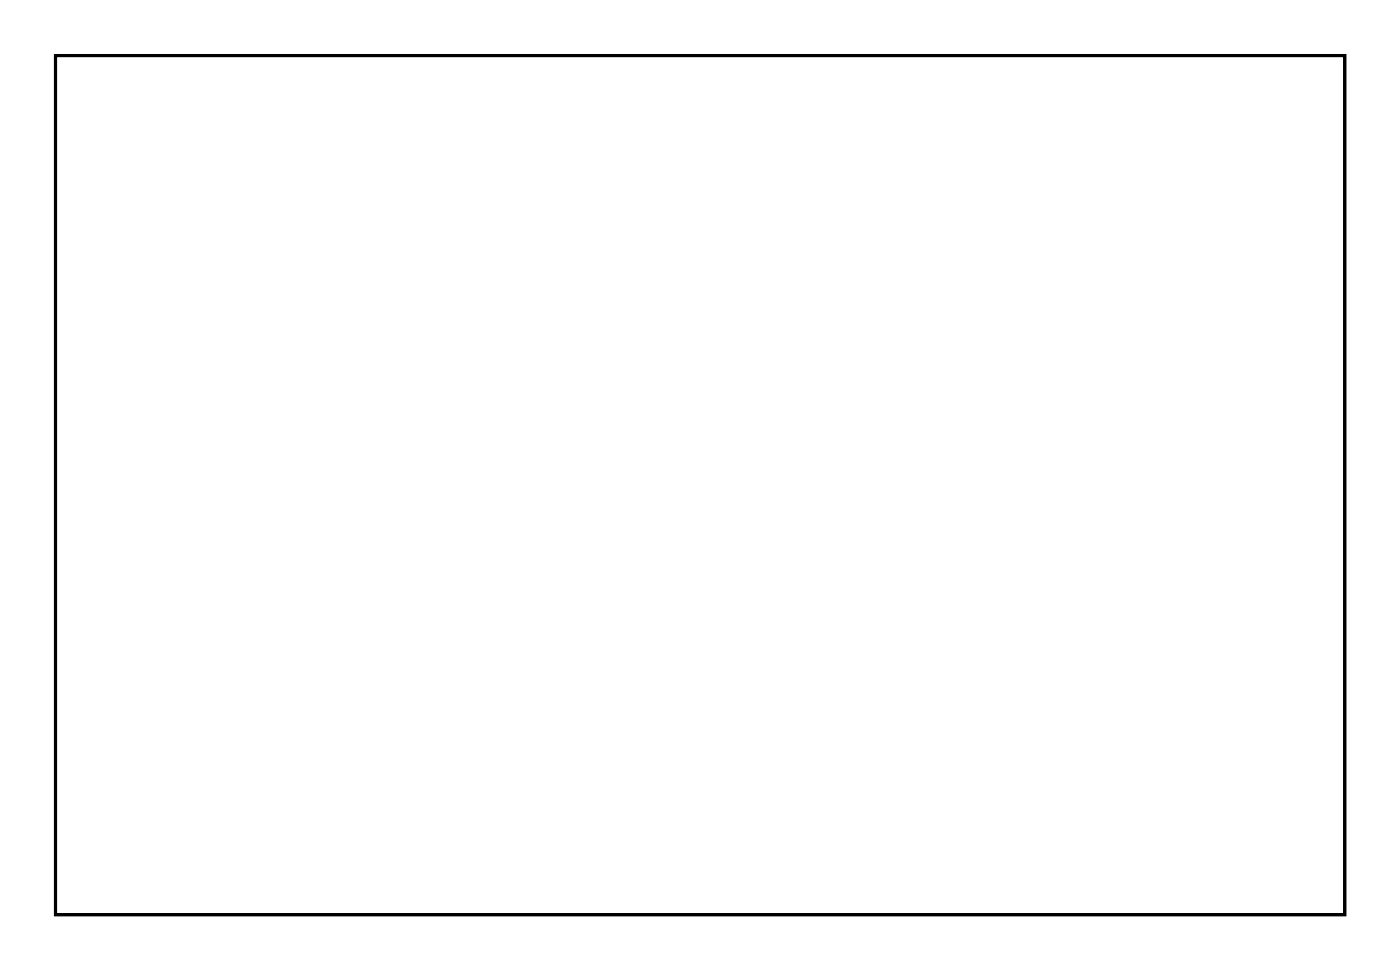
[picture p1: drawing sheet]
<svg xmlns="http://www.w3.org/2000/svg" width="92mm" height="63mm" viewBox="0 0 92 63" stroke-linecap="round" stroke-linejoin="round" font-family="sans-serif">
<path d="M3.6 3.6h84.5v56.3h-84.5z" fill="none" stroke="#000" stroke-width=".2"/>
<path d="M3.6 3.6v56.3h84.5v-56.3zM3.6 3.6h84.5v56.3h-84.5z" fill="#000"/>
<circle cx="19" cy="37.9" r=".72" fill="#fff"/>
<circle cx="19" cy="37.9" r=".72" fill="none" stroke="#fff" stroke-width=".69" stroke-linecap="butt"/>
<path d="M18.1 37v1.9h1.9v-1.9zM18.5 37.9a.5 .5 0 0 1 1 0 .5 .5 0 0 1-1 0z" fill="#fff"/>
<g fill="none" stroke="#fff" stroke-width=".25">
<path d="M18.1 37h1.9v1.9h-1.9z"/>
<circle cx="19" cy="37.9" r=".5"/>
</g>
<circle cx="16.5" cy="37.9" r=".72" fill="#fff"/>
<circle cx="16.5" cy="37.9" r=".72" fill="none" stroke="#fff" stroke-width=".69" stroke-linecap="butt"/>
<circle cx="13.9" cy="37.9" r=".72" fill="#fff"/>
<circle cx="13.9" cy="37.9" r=".72" fill="none" stroke="#fff" stroke-width=".69" stroke-linecap="butt"/>
<circle cx="58.9" cy="33.4" r=".7" fill="#fff"/>
<circle cx="58.9" cy="33.4" r=".7" fill="none" stroke="#fff" stroke-width=".76" stroke-linecap="butt"/>
<circle cx="65.4" cy="33.4" r=".7" fill="#fff"/>
<circle cx="65.4" cy="33.4" r=".7" fill="none" stroke="#fff" stroke-width=".76" stroke-linecap="butt"/>
<circle cx="58.9" cy="28.9" r=".7" fill="#fff"/>
<circle cx="58.9" cy="28.9" r=".7" fill="none" stroke="#fff" stroke-width=".76" stroke-linecap="butt"/>
<circle cx="65.4" cy="28.9" r=".7" fill="#fff"/>
<circle cx="65.4" cy="28.9" r=".7" fill="none" stroke="#fff" stroke-width=".76" stroke-linecap="butt"/>
<circle cx="65.6" cy="41.4" r=".7" fill="#fff"/>
<circle cx="65.6" cy="41.4" r=".7" fill="none" stroke="#fff" stroke-width=".76" stroke-linecap="butt"/>
<circle cx="55.4" cy="41.4" r=".7" fill="#fff"/>
<circle cx="55.4" cy="41.4" r=".7" fill="none" stroke="#fff" stroke-width=".76" stroke-linecap="butt"/>
<circle cx="76.9" cy="52.9" r=".6" fill="#fff"/>
<circle cx="76.9" cy="52.9" r=".6" fill="none" stroke="#fff" stroke-width=".65" stroke-linecap="butt"/>
<path d="M76.3 52.3h1.2v1.2h-1.2z" fill="#fff"/>
<path d="M76.3 52.3h1.2v1.2h-1.2z" fill="none" stroke="#fff" stroke-width=".65" stroke-linecap="butt"/>
<circle cx="76.9" cy="50.4" r=".6" fill="#fff"/>
<circle cx="76.9" cy="50.4" r=".6" fill="none" stroke="#fff" stroke-width=".65" stroke-linecap="butt"/>
<circle cx="72.1" cy="52.9" r=".7" fill="#fff"/>
<circle cx="72.1" cy="52.9" r=".7" fill="none" stroke="#fff" stroke-width=".76" stroke-linecap="butt"/>
<circle cx="61.9" cy="52.9" r=".7" fill="#fff"/>
<circle cx="61.9" cy="52.9" r=".7" fill="none" stroke="#fff" stroke-width=".76" stroke-linecap="butt"/>
<circle cx="83.9" cy="52.9" r=".6" fill="#fff"/>
<circle cx="83.9" cy="52.9" r=".6" fill="none" stroke="#fff" stroke-width=".65" stroke-linecap="butt"/>
<path d="M83.3 52.3h1.2v1.2h-1.2z" fill="#fff"/>
<path d="M83.3 52.3h1.2v1.2h-1.2z" fill="none" stroke="#fff" stroke-width=".65" stroke-linecap="butt"/>
<circle cx="83.9" cy="50.4" r=".6" fill="#fff"/>
<circle cx="83.9" cy="50.4" r=".6" fill="none" stroke="#fff" stroke-width=".65" stroke-linecap="butt"/>
<circle cx="83.9" cy="57.4" r=".7" fill="#fff"/>
<circle cx="83.9" cy="57.4" r=".7" fill="none" stroke="#fff" stroke-width=".76" stroke-linecap="butt"/>
<circle cx="73.8" cy="57.4" r=".7" fill="#fff"/>
<circle cx="73.8" cy="57.4" r=".7" fill="none" stroke="#fff" stroke-width=".76" stroke-linecap="butt"/>
<path d="M48.2 24.1h1.5v1.5h-1.5z" fill="#fff"/>
<path d="M48.2 24.1h1.5v1.5h-1.5z" fill="none" stroke="#fff" stroke-width=".76" stroke-linecap="butt"/>
<circle cx="48.9" cy="24.9" r=".74" fill="#fff"/>
<circle cx="48.9" cy="24.9" r=".74" fill="none" stroke="#fff" stroke-width=".76" stroke-linecap="butt"/>
<circle cx="48.9" cy="27.4" r=".74" fill="#fff"/>
<circle cx="48.9" cy="27.4" r=".74" fill="none" stroke="#fff" stroke-width=".76" stroke-linecap="butt"/>
<path d="M18.2 29.2h1.4v1.4h-1.4z" fill="#fff"/>
<path d="M18.2 29.2h1.4v1.4h-1.4z" fill="none" stroke="#fff" stroke-width=".76" stroke-linecap="butt"/>
<circle cx="18.9" cy="29.9" r=".7" fill="#fff"/>
<circle cx="18.9" cy="29.9" r=".7" fill="none" stroke="#fff" stroke-width=".76" stroke-linecap="butt"/>
<circle cx="16.4" cy="29.9" r=".7" fill="#fff"/>
<circle cx="16.4" cy="29.9" r=".7" fill="none" stroke="#fff" stroke-width=".76" stroke-linecap="butt"/>
<circle cx="86.1" cy="44.4" r=".7" fill="#fff"/>
<circle cx="86.1" cy="44.4" r=".7" fill="none" stroke="#fff" stroke-width=".76" stroke-linecap="butt"/>
<circle cx="75.9" cy="44.4" r=".7" fill="#fff"/>
<circle cx="75.9" cy="44.4" r=".7" fill="none" stroke="#fff" stroke-width=".76" stroke-linecap="butt"/>
<circle cx="85.9" cy="34.4" r=".7" fill="#fff"/>
<circle cx="85.9" cy="34.4" r=".7" fill="none" stroke="#fff" stroke-width=".76" stroke-linecap="butt"/>
<circle cx="85.9" cy="27.9" r=".7" fill="#fff"/>
<circle cx="85.9" cy="27.9" r=".7" fill="none" stroke="#fff" stroke-width=".76" stroke-linecap="butt"/>
<circle cx="81.4" cy="34.4" r=".7" fill="#fff"/>
<circle cx="81.4" cy="34.4" r=".7" fill="none" stroke="#fff" stroke-width=".76" stroke-linecap="butt"/>
<circle cx="81.4" cy="27.9" r=".7" fill="#fff"/>
<circle cx="81.4" cy="27.9" r=".7" fill="none" stroke="#fff" stroke-width=".76" stroke-linecap="butt"/>
<circle cx="75.9" cy="34.4" r=".7" fill="#fff"/>
<circle cx="75.9" cy="34.4" r=".7" fill="none" stroke="#fff" stroke-width=".76" stroke-linecap="butt"/>
<circle cx="75.9" cy="27.9" r=".7" fill="#fff"/>
<circle cx="75.9" cy="27.9" r=".7" fill="none" stroke="#fff" stroke-width=".76" stroke-linecap="butt"/>
<circle cx="71.4" cy="34.4" r=".7" fill="#fff"/>
<circle cx="71.4" cy="34.4" r=".7" fill="none" stroke="#fff" stroke-width=".76" stroke-linecap="butt"/>
<circle cx="71.4" cy="27.9" r=".7" fill="#fff"/>
<circle cx="71.4" cy="27.9" r=".7" fill="none" stroke="#fff" stroke-width=".76" stroke-linecap="butt"/>
<circle cx="78.1" cy="39.4" r=".7" fill="#fff"/>
<circle cx="78.1" cy="39.4" r=".7" fill="none" stroke="#fff" stroke-width=".76" stroke-linecap="butt"/>
<circle cx="67.9" cy="39.4" r=".7" fill="#fff"/>
<circle cx="67.9" cy="39.4" r=".7" fill="none" stroke="#fff" stroke-width=".76" stroke-linecap="butt"/>
<circle cx="45.3" cy="45.9" r=".7" fill="#fff"/>
<circle cx="45.3" cy="45.9" r=".7" fill="none" stroke="#fff" stroke-width=".76" stroke-linecap="butt"/>
<circle cx="55.4" cy="45.9" r=".7" fill="#fff"/>
<circle cx="55.4" cy="45.9" r=".7" fill="none" stroke="#fff" stroke-width=".76" stroke-linecap="butt"/>
<path d="M42.2 35.7h1.4v1.4h-1.4z" fill="#fff"/>
<path d="M42.2 35.7h1.4v1.4h-1.4z" fill="none" stroke="#fff" stroke-width=".76" stroke-linecap="butt"/>
<circle cx="42.9" cy="36.4" r=".74" fill="#fff"/>
<circle cx="42.9" cy="36.4" r=".74" fill="none" stroke="#fff" stroke-width=".76" stroke-linecap="butt"/>
<circle cx="45.4" cy="36.4" r=".74" fill="#fff"/>
<circle cx="45.4" cy="36.4" r=".74" fill="none" stroke="#fff" stroke-width=".76" stroke-linecap="butt"/>
<circle cx="48" cy="36.4" r=".74" fill="#fff"/>
<circle cx="48" cy="36.4" r=".74" fill="none" stroke="#fff" stroke-width=".76" stroke-linecap="butt"/>
<path d="M71.2 18.2h1.4v1.4h-1.4z" fill="#fff"/>
<path d="M71.2 18.2h1.4v1.4h-1.4z" fill="none" stroke="#fff" stroke-width=".76" stroke-linecap="butt"/>
<circle cx="71.9" cy="18.9" r=".74" fill="#fff"/>
<circle cx="71.9" cy="18.9" r=".74" fill="none" stroke="#fff" stroke-width=".76" stroke-linecap="butt"/>
<circle cx="74.4" cy="18.9" r=".74" fill="#fff"/>
<circle cx="74.4" cy="18.9" r=".74" fill="none" stroke="#fff" stroke-width=".76" stroke-linecap="butt"/>
<circle cx="77" cy="18.9" r=".74" fill="#fff"/>
<circle cx="77" cy="18.9" r=".74" fill="none" stroke="#fff" stroke-width=".76" stroke-linecap="butt"/>
<circle cx="66.6" cy="19.4" r=".7" fill="#fff"/>
<circle cx="66.6" cy="19.4" r=".7" fill="none" stroke="#fff" stroke-width=".76" stroke-linecap="butt"/>
<circle cx="56.4" cy="19.4" r=".7" fill="#fff"/>
<circle cx="56.4" cy="19.4" r=".7" fill="none" stroke="#fff" stroke-width=".76" stroke-linecap="butt"/>
<path d="M36.6 24h1.3v1.2h-1.3z" fill="#fff"/>
<path d="M36.6 24h1.3v1.2h-1.3z" fill="none" stroke="#fff" stroke-width=".76" stroke-linecap="butt"/>
<path d="M21.3 24h1.3v1.2h-1.3z" fill="#fff"/>
<path d="M21.3 24h1.3v1.2h-1.3z" fill="none" stroke="#fff" stroke-width=".76" stroke-linecap="butt"/>
<circle cx="19.4" cy="11.9" r=".64" fill="#fff"/>
<circle cx="19.4" cy="11.9" r=".64" fill="none" stroke="#fff" stroke-width=".76" stroke-linecap="butt"/>
<circle cx="19.4" cy="24.6" r=".64" fill="#fff"/>
<circle cx="19.4" cy="24.6" r=".64" fill="none" stroke="#fff" stroke-width=".76" stroke-linecap="butt"/>
<circle cx="22" cy="11.9" r=".64" fill="#fff"/>
<circle cx="22" cy="11.9" r=".64" fill="none" stroke="#fff" stroke-width=".76" stroke-linecap="butt"/>
<circle cx="22" cy="24.6" r=".64" fill="#fff"/>
<circle cx="22" cy="24.6" r=".64" fill="none" stroke="#fff" stroke-width=".76" stroke-linecap="butt"/>
<circle cx="24.5" cy="11.9" r=".64" fill="#fff"/>
<circle cx="24.5" cy="11.9" r=".64" fill="none" stroke="#fff" stroke-width=".76" stroke-linecap="butt"/>
<circle cx="24.5" cy="24.6" r=".64" fill="#fff"/>
<circle cx="24.5" cy="24.6" r=".64" fill="none" stroke="#fff" stroke-width=".76" stroke-linecap="butt"/>
<circle cx="27.1" cy="11.9" r=".64" fill="#fff"/>
<circle cx="27.1" cy="11.9" r=".64" fill="none" stroke="#fff" stroke-width=".76" stroke-linecap="butt"/>
<circle cx="27.1" cy="24.6" r=".64" fill="#fff"/>
<circle cx="27.1" cy="24.6" r=".64" fill="none" stroke="#fff" stroke-width=".76" stroke-linecap="butt"/>
<circle cx="29.6" cy="11.9" r=".64" fill="#fff"/>
<circle cx="29.6" cy="11.9" r=".64" fill="none" stroke="#fff" stroke-width=".76" stroke-linecap="butt"/>
<circle cx="29.6" cy="24.6" r=".64" fill="#fff"/>
<circle cx="29.6" cy="24.6" r=".64" fill="none" stroke="#fff" stroke-width=".76" stroke-linecap="butt"/>
<circle cx="32.1" cy="11.9" r=".64" fill="#fff"/>
<circle cx="32.1" cy="11.9" r=".64" fill="none" stroke="#fff" stroke-width=".76" stroke-linecap="butt"/>
<circle cx="32.1" cy="24.6" r=".64" fill="#fff"/>
<circle cx="32.1" cy="24.6" r=".64" fill="none" stroke="#fff" stroke-width=".76" stroke-linecap="butt"/>
<circle cx="34.7" cy="11.9" r=".64" fill="#fff"/>
<circle cx="34.7" cy="11.9" r=".64" fill="none" stroke="#fff" stroke-width=".76" stroke-linecap="butt"/>
<circle cx="34.7" cy="24.6" r=".64" fill="#fff"/>
<circle cx="34.7" cy="24.6" r=".64" fill="none" stroke="#fff" stroke-width=".76" stroke-linecap="butt"/>
<circle cx="37.2" cy="11.9" r=".64" fill="#fff"/>
<circle cx="37.2" cy="11.9" r=".64" fill="none" stroke="#fff" stroke-width=".76" stroke-linecap="butt"/>
<circle cx="37.2" cy="24.6" r=".64" fill="#fff"/>
<circle cx="37.2" cy="24.6" r=".64" fill="none" stroke="#fff" stroke-width=".76" stroke-linecap="butt"/>
<path d="M26.2 33.2h1.4v1.4h-1.4z" fill="#fff"/>
<path d="M26.2 33.2h1.4v1.4h-1.4z" fill="none" stroke="#fff" stroke-width=".76" stroke-linecap="butt"/>
<circle cx="26.9" cy="33.9" r=".74" fill="#fff"/>
<circle cx="26.9" cy="33.9" r=".74" fill="none" stroke="#fff" stroke-width=".76" stroke-linecap="butt"/>
<circle cx="29.4" cy="33.9" r=".74" fill="#fff"/>
<circle cx="29.4" cy="33.9" r=".74" fill="none" stroke="#fff" stroke-width=".76" stroke-linecap="butt"/>
<circle cx="32" cy="33.9" r=".74" fill="#fff"/>
<circle cx="32" cy="33.9" r=".74" fill="none" stroke="#fff" stroke-width=".76" stroke-linecap="butt"/>
<circle cx="34.5" cy="33.9" r=".74" fill="#fff"/>
<circle cx="34.5" cy="33.9" r=".74" fill="none" stroke="#fff" stroke-width=".76" stroke-linecap="butt"/>
<circle cx="14.9" cy="23.9" r=".7" fill="#fff"/>
<circle cx="14.9" cy="23.9" r=".7" fill="none" stroke="#fff" stroke-width=".76" stroke-linecap="butt"/>
<circle cx="14.9" cy="13.8" r=".7" fill="#fff"/>
<circle cx="14.9" cy="13.8" r=".7" fill="none" stroke="#fff" stroke-width=".76" stroke-linecap="butt"/>
<circle cx="8.9" cy="23.9" r=".7" fill="#fff"/>
<circle cx="8.9" cy="23.9" r=".7" fill="none" stroke="#fff" stroke-width=".76" stroke-linecap="butt"/>
<circle cx="8.9" cy="13.8" r=".7" fill="#fff"/>
<circle cx="8.9" cy="13.8" r=".7" fill="none" stroke="#fff" stroke-width=".76" stroke-linecap="butt"/>
</svg>
